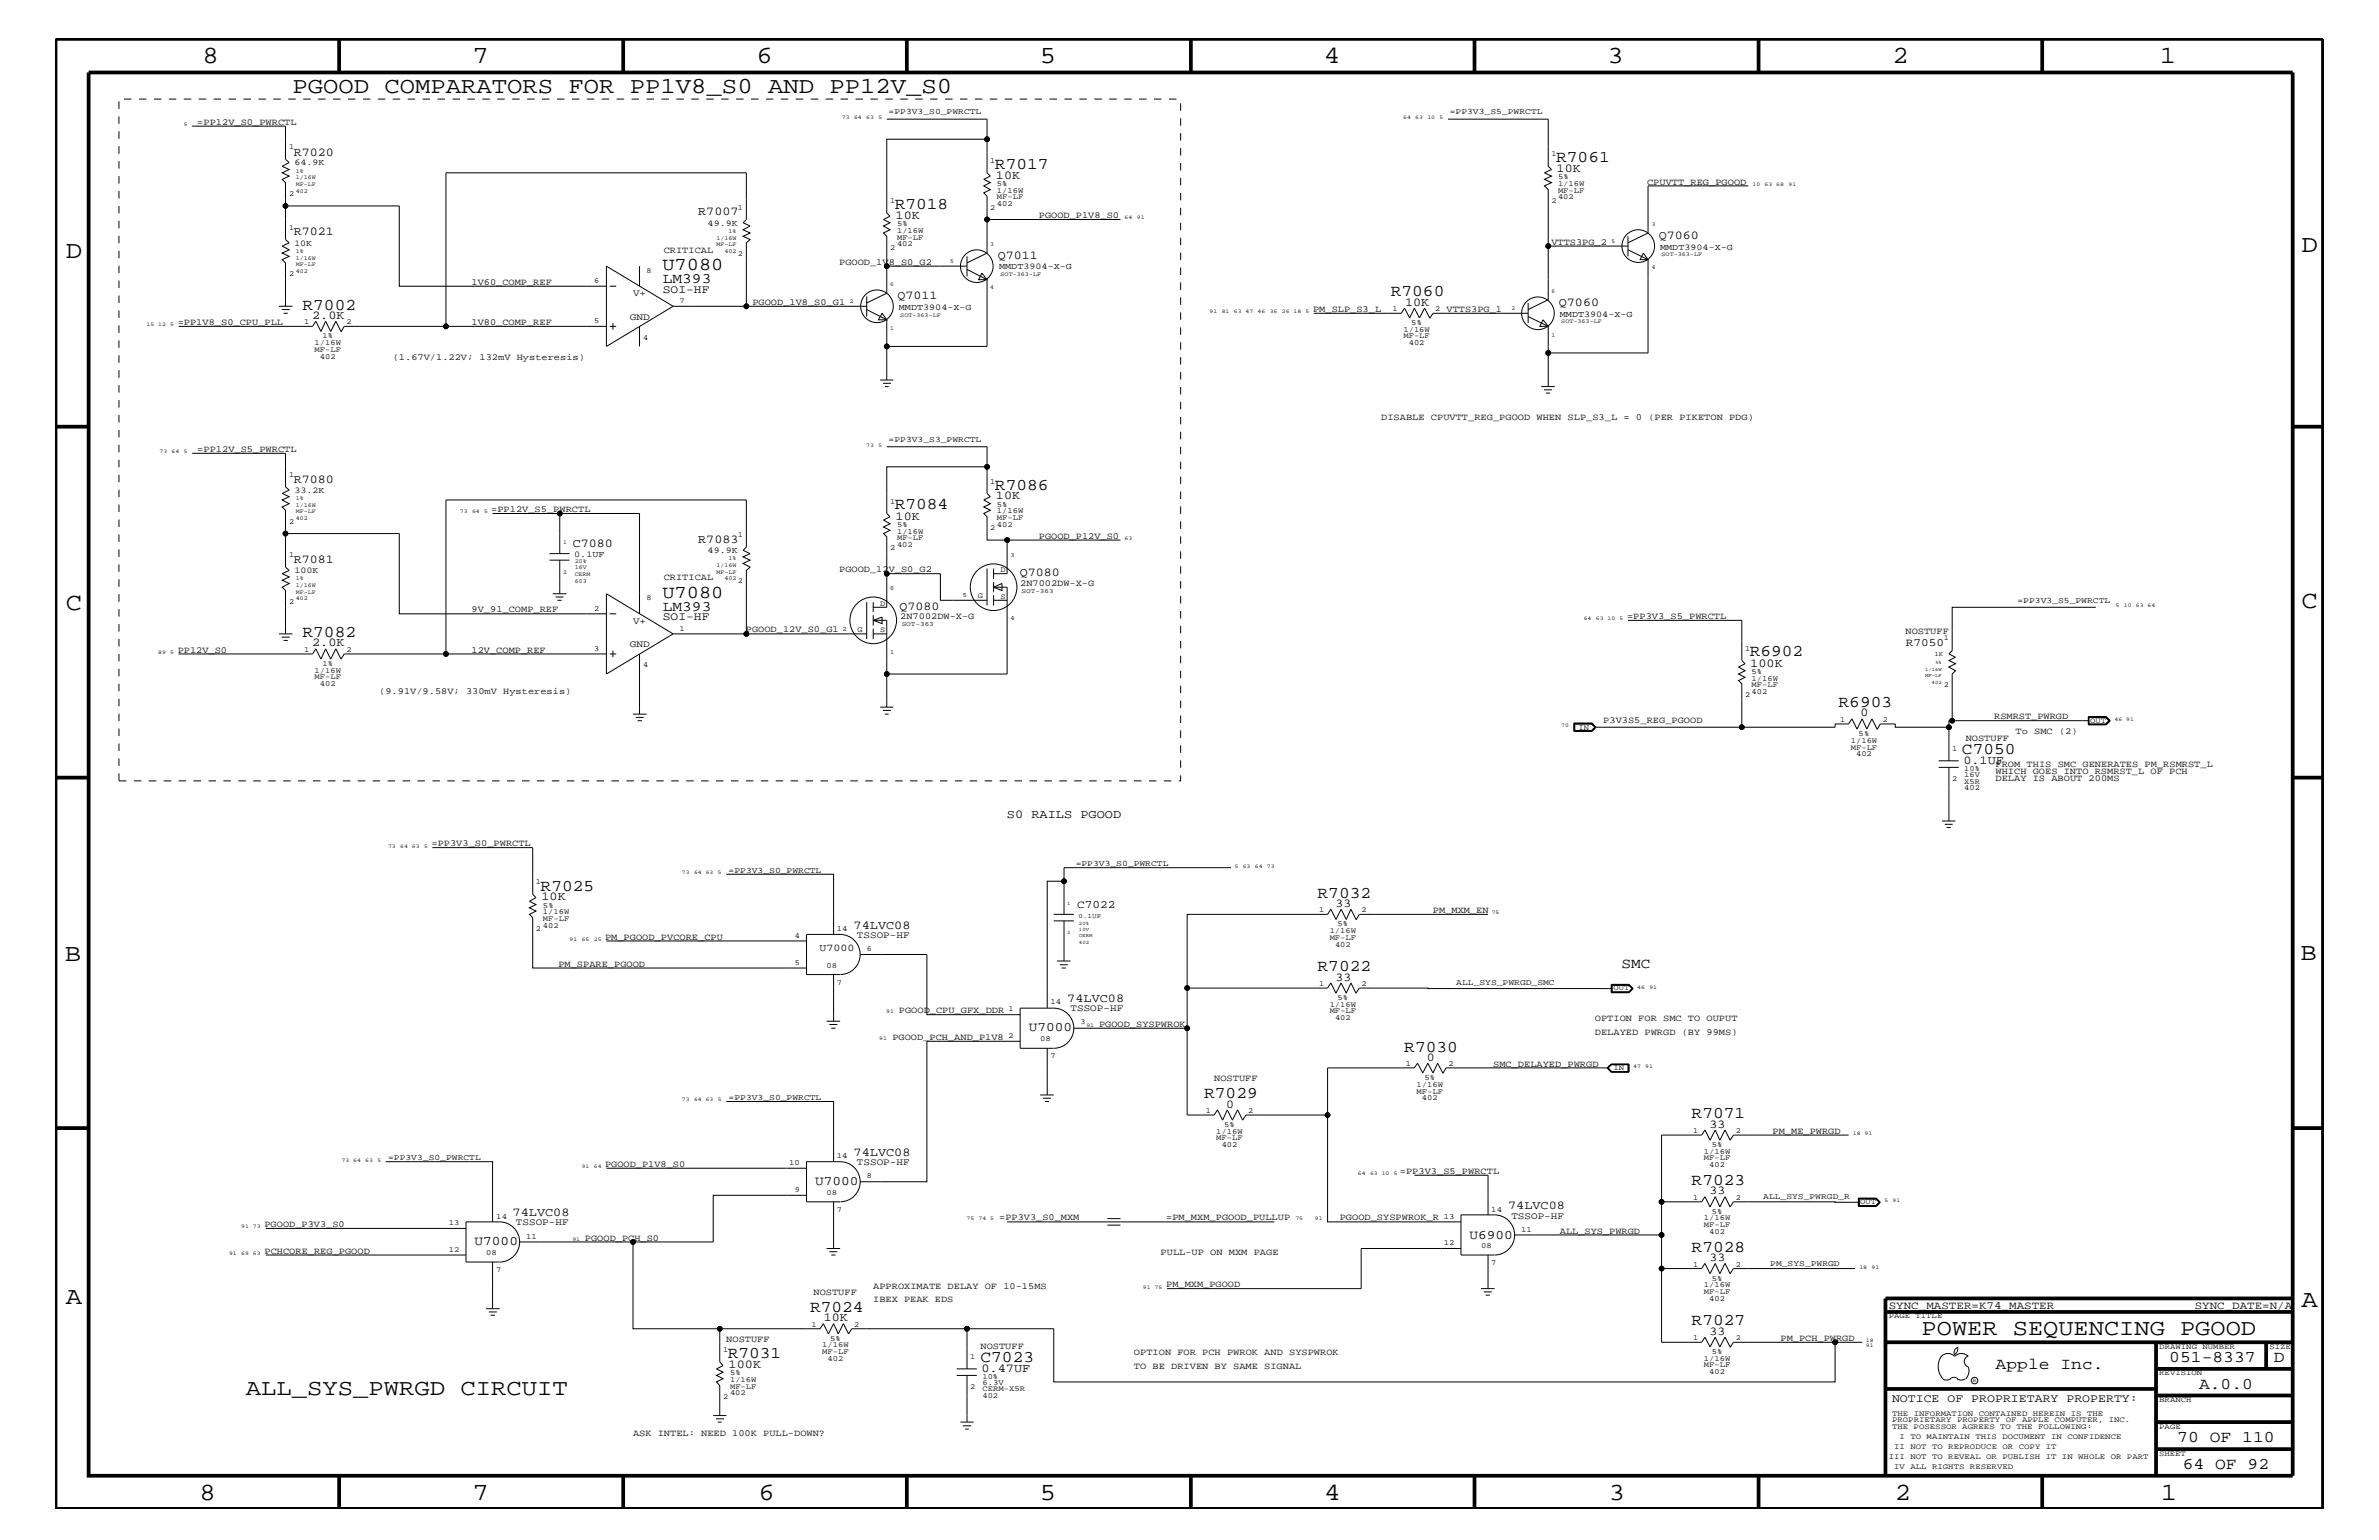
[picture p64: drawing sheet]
<svg xmlns="http://www.w3.org/2000/svg" width="432mm" height="279mm" viewBox="0 0 432 279" stroke-linecap="round" stroke-linejoin="round" font-family="sans-serif">
<defs><g id="words">
<g font-size="4.5">
<text x="36.7" y="11.5">8</text>
<text x="85.8" y="11.5">7</text>
<text x="137.3" y="11.5">6</text>
<text x="188.7" y="11.5">5</text>
<text x="240.3" y="11.5">4</text>
<text x="291.8" y="11.5">3</text>
<text x="343.5" y="11.5">2</text>
<text x="392" y="11.5">1</text>
<text x="11.9" y="46.8">D</text>
<text x="417.7" y="45.7">D</text>
<text x="11.9" y="110.6">C</text>
<text x="417.7" y="110.3">C</text>
<text x="11.8" y="174.3">B</text>
<text x="417.6" y="174.2">B</text>
<text x="11.9" y="236.7">A</text>
<text x="417.7" y="237.1">A</text>
<text x="36.2" y="272.1">8</text>
<text x="85.8" y="272.1">7</text>
<text x="137.7" y="272.1">6</text>
<text x="188.7" y="272.1">5</text>
<text x="240.4" y="272.1">4</text>
<text x="292" y="272.1">3</text>
<text x="343.9" y="272.1">2</text>
<text x="392.2" y="272.1">1</text>
</g>
<g font-size="4.1">
<text x="53.1" y="16.8">PGOOD COMPARATORS FOR PP1V8_S0 AND PP12V_S0</text>
<text x="348.8" y="242.3">POWER SEQUENCING PGOOD</text>
<text x="44.6" y="253.2">ALL_SYS_PWRGD CIRCUIT</text>
</g>
<g font-size="3.3">
<text x="120.2" y="49.1">U7080</text>
<text x="120.2" y="108.5">U7080</text>
</g>
<g font-size="3">
<text x="282.4" y="29.4">R7061</text>
<text x="180.6" y="30.6">R7017</text>
<text x="162.4" y="37.9">R7018</text>
<text x="252.4" y="53.8">R7060</text>
<text x="54.9" y="56.2">R7002</text>
<text x="180.6" y="88.8">R7086</text>
<text x="162.4" y="92.4">R7084</text>
<text x="54.9" y="115.6">R7082</text>
<text x="317.6" y="119.1">R6902</text>
<text x="333.7" y="128.3">R6903</text>
<text x="356.1" y="136.8">C7050</text>
<text x="98.1" y="161.6">R7025</text>
<text x="239.1" y="162.8">R7032</text>
<text x="239.1" y="176.2">R7022</text>
<text x="254.9" y="190.8">R7030</text>
<text x="218.6" y="199.2">R7029</text>
<text x="307" y="202.9">R7071</text>
<text x="307" y="215">R7023</text>
<text x="307" y="227.1">R7028</text>
<text x="147" y="238">R7024</text>
<text x="307" y="240.5">R7027</text>
<text x="132.1" y="246.4">R7031</text>
<text x="178" y="247.1">C7023</text>
<text x="362.2" y="248.4">Apple Inc.</text>
<text x="393.7" y="247.1">051-8337</text>
<text x="399.2" y="252">A.0.0</text>
<text x="412.7" y="247.1">D</text>
<text x="395.2" y="261.6">70 OF 110</text>
<text x="396.2" y="266.6">64 OF 92</text>
</g>
<g font-size="2.6">
<text x="120.3" y="51.3">LM393</text>
<text x="120.3" y="110.8">LM393</text>
<text x="294.3" y="175.6">SMC</text>
</g>
<g font-size="2.4">
<text x="186.7" y="187.1">U7000</text>
<text x="148" y="215">U7000</text>
<text x="86.1" y="225.9">U7000</text>
<text x="266.7" y="224.7">U6900</text>
</g>
<g font-size="2.2">
<text x="53.3" y="28.2">R7020</text>
<text x="180.8" y="32.5">10K</text>
<text x="282.5" y="31.2">10K</text>
<text x="126.7" y="39.1">R7007</text>
<text x="162.6" y="39.7">10K</text>
<text x="53.3" y="42.7">R7021</text>
<text x="181.1" y="47">Q7011</text>
<text x="301.1" y="43.4">Q7060</text>
<text x="56.6" y="57.9">2.0K</text>
<text x="162.9" y="54.2">Q7011</text>
<text x="255" y="55.5">10K</text>
<text x="283" y="55.5">Q7060</text>
<text x="53.3" y="87.6">R7080</text>
<text x="162.6" y="94.3">10K</text>
<text x="180.8" y="90.6">10K</text>
<text x="104" y="99.3">C7080</text>
<text x="126.7" y="98.5">R7083</text>
<text x="53.3" y="102.1">R7081</text>
<text x="185.1" y="104.6">Q7080</text>
<text x="163.2" y="110.6">Q7080</text>
<text x="56.6" y="117.3">2.0K</text>
<text x="317.7" y="120.9">100K</text>
<text x="337.7" y="130">0</text>
<text x="356.4" y="138.6">0.1UF</text>
<text x="182.8" y="148.4">S0 RAILS PGOOD</text>
<text x="98.3" y="163.4">10K</text>
<text x="242.4" y="164.5">33</text>
<text x="154.9" y="168.5">74LVC08</text>
<text x="242.4" y="177.9">33</text>
<text x="193.7" y="181.8">74LVC08</text>
<text x="259" y="192.5">0</text>
<text x="222.5" y="200.9">0</text>
<text x="154.9" y="209.7">74LVC08</text>
<text x="310.3" y="204.6">33</text>
<text x="93" y="220.6">74LVC08</text>
<text x="273.7" y="219.4">74LVC08</text>
<text x="310.3" y="216.7">33</text>
<text x="310.3" y="228.8">33</text>
<text x="149.5" y="239.7">10K</text>
<text x="310.3" y="242.2">33</text>
<text x="132.2" y="248.2">100K</text>
<text x="178.1" y="248.9">0.47UF</text>
</g>
<g font-size="2.1">
<text x="120.3" y="53.2">SOI-HF</text>
<text x="120.3" y="112.6">SOI-HF</text>
<text x="343.4" y="254.4">NOTICE OF PROPRIETARY PROPERTY:</text>
</g>
<g font-size="2">
<text x="345.9" y="117.3">R7050</text>
<text x="195.5" y="164.7">C7022</text>
<text x="342.8" y="237.4">SYNC_MASTER=K74_MASTER</text>
<text x="398.4" y="237.4">SYNC_DATE=N/A</text>
</g>
<text font-size="1.9" x="148.7" y="172.6">U7000</text>
<g font-size="1.8">
<text x="114.9" y="53.8">V+</text>
<text x="114.3" y="58">GND</text>
<text x="114.9" y="113.1">V+</text>
<text x="114.3" y="117.4">GND</text>
<text x="155.5" y="170.1">TSSOP-HF</text>
<text x="194.3" y="183.5">TSSOP-HF</text>
<text x="155.5" y="211.4">TSSOP-HF</text>
<text x="274.3" y="221.1">TSSOP-HF</text>
<text x="93.6" y="222.3">TSSOP-HF</text>
</g>
<g font-size="1.7">
<text x="35.8" y="22.6">=PP12V_S0_PWRCTL</text>
<text x="299" y="33.6">CPUVTT_REG_PGOOD</text>
<text x="188.6" y="39.6">PGOOD_P1V8_S0</text>
<text x="120.5" y="45.9">CRITICAL</text>
<text x="281.6" y="44.4">VTTS3PG_2</text>
<text x="85.6" y="51.7">1V60_COMP_REF</text>
<text x="152.3" y="48">PGOOD_1V8_S0_G2</text>
<text x="32.3" y="59">=PP1V8_S0_CPU_PLL</text>
<text x="85.6" y="59">1V80_COMP_REF</text>
<text x="136.6" y="55.3">PGOOD_1V8_S0_G1</text>
<text x="238.3" y="56.6">PM_SLP_S3_L</text>
<text x="262.6" y="56.6">VTTS3PG_1</text>
<text x="71.3" y="65.3">(1.67V/1.22V; 132mV Hysteresis)</text>
<text x="250.7" y="76.2">DISABLE CPUVTT_REG_PGOOD WHEN SLP_S3_L = 0 (PER PIKETON PDG)</text>
<text x="35.8" y="82">=PP12V_S5_PWRCTL</text>
<text x="89.2" y="92.9">=PP12V_S5_PWRCTL</text>
<text x="188.6" y="97.7">PGOOD_P12V_S0</text>
<text x="120.5" y="105.3">CRITICAL</text>
<text x="152.3" y="103.8">PGOOD_12V_S0_G2</text>
<text x="185.2" y="106.3">2N7002DW-X-G</text>
<text x="85.6" y="111.1">9V_91_COMP_REF</text>
<text x="163.4" y="112.3">2N7002DW-X-G</text>
<text x="295.3" y="112.3">=PP3V3_S5_PWRCTL</text>
<text x="32.3" y="118.4">PP12V_S0</text>
<text x="85.6" y="118.4">12V_COMP_REF</text>
<text x="135.4" y="114.8">PGOOD_12V_S0_G1</text>
<text x="345.9" y="115">NOSTUFF</text>
<text x="68.8" y="125.9">(9.91V/9.58V; 330mV Hysteresis)</text>
<text x="291" y="131.1">P3V3S5_REG_PGOOD</text>
<text x="361.9" y="130.5">RSMRST_PWRGD</text>
<text x="356.8" y="134.4">NOSTUFF</text>
<text x="365.8" y="133.2">To SMC (2)</text>
<text x="362.2" y="140.4">WHICH GOES INTO RSMRST_L OF PCH</text>
<text x="362.2" y="139.2">FROM THIS SMC GENERATES PM_RSMRST_L</text>
<text x="362.2" y="141.7">DELAY IS ABOUT 200MS</text>
<text x="78.3" y="153.5">=PP3V3_S0_PWRCTL</text>
<text x="260.1" y="165.6">PM_MXM_EN</text>
<text x="109.8" y="170.5">PM_PGOOD_PVCORE_CPU</text>
<text x="101.3" y="175.4">PM_SPARE_PGOOD</text>
<text x="163.2" y="183.8">PGOOD_CPU_GFX_DDR</text>
<text x="289.5" y="185.3">OPTION FOR SMC TO OUPUT</text>
<text x="162" y="188.7">PGOOD_PCH_AND_P1V8</text>
<text x="199.5" y="186.3">PGOOD_SYSPWROK</text>
<text x="289.5" y="187.7">DELAYED PWRGD (BY 99MS)</text>
<text x="220.4" y="196.2">NOSTUFF</text>
<text x="271" y="193.6">SMC_DELAYED_PWRGD</text>
<text x="321.7" y="205.7">PM_ME_PWRGD</text>
<text x="109.8" y="211.7">PGOOD_P1V8_S0</text>
<text x="254.1" y="213">=PP3V3_S5_PWRCTL</text>
<text x="181.4" y="221.4">=PP3V3_S0_MXM</text>
<text x="211.7" y="221.4">=PM_MXM_PGOOD_PULLUP</text>
<text x="243.2" y="221.4">PGOOD_SYSPWROK_R</text>
<text x="48" y="222.6">PGOOD_P3V3_S0</text>
<text x="48" y="227.5">PCHCORE_REG_PGOOD</text>
<text x="106.2" y="225.1">PGOOD_PCH_S0</text>
<text x="210.7" y="227.7">PULL-UP ON MXM PAGE</text>
<text x="283.1" y="223.9">ALL_SYS_PWRGD</text>
<text x="158.5" y="233.8">APPROXIMATE DELAY OF 10-15MS</text>
<text x="211.7" y="233.5">PM_MXM_PGOOD</text>
<text x="147.7" y="235">NOSTUFF</text>
<text x="158.5" y="236.2">IBEX PEAK EDS</text>
<text x="131.8" y="243.5">NOSTUFF</text>
<text x="178" y="244.7">NOSTUFF</text>
<text x="205.8" y="245.9">OPTION FOR PCH PWROK AND SYSPWROK</text>
<text x="323.2" y="243.3">PM_PCH_PWRGD</text>
<text x="205.8" y="248.4">TO BE DRIVEN BY SAME SIGNAL</text>
<text x="114.9" y="260.5">ASK INTEL: NEED 100K PULL-DOWN?</text>
</g>
<g font-size="1.6">
<text x="53.4" y="30">64.9K</text>
<text x="128.4" y="40.9">49.9K</text>
<text x="53.4" y="44.6">10K</text>
<text x="301.3" y="45.3">MMDT3904-X-G</text>
<text x="181.4" y="48.9">MMDT3904-X-G</text>
<text x="163.2" y="56.2">MMDT3904-X-G</text>
<text x="283.1" y="57.4">MMDT3904-X-G</text>
<text x="53.4" y="89.4">33.2K</text>
<text x="104.2" y="101">0.1UF</text>
<text x="128.4" y="100.4">49.9K</text>
<text x="53.4" y="104">100K</text>
</g>
<g font-size="1.5">
<text x="161.3" y="20.8">=PP3V3_S0_PWRCTL</text>
<text x="263.1" y="20.8">=PP3V3_S5_PWRCTL</text>
<text x="161.3" y="80.2">=PP3V3_S3_PWRCTL</text>
<text x="366.2" y="109.3">=PP3V3_S5_PWRCTL</text>
<text x="132.2" y="158.4">=PP3V3_S0_PWRCTL</text>
<text x="195.2" y="157.2">=PP3V3_S0_PWRCTL</text>
<text x="264.3" y="178.8">ALL_SYS_PWRGD_SMC</text>
<text x="132.2" y="199.6">=PP3V3_S0_PWRCTL</text>
<text x="70.4" y="210.5">=PP3V3_S0_PWRCTL</text>
<text x="320" y="217.5">ALL_SYS_PWRGD_R</text>
<text x="321.3" y="229.7">PM_SYS_PWRGD</text>
</g>
<g font-size="1.4">
<text x="52.5" y="27.1">1</text>
<text x="179.7" y="29.5">1</text>
<text x="281.6" y="28.3">1</text>
<text x="52.5" y="35.6">2</text>
<text x="180.9" y="33.7">5%</text>
<text x="180.9" y="35">1/16W</text>
<text x="282.8" y="32.5">5%</text>
<text x="282.8" y="33.7">1/16W</text>
<text x="282.8" y="35">MF-LF</text>
<text x="52.5" y="41.7">1</text>
<text x="133.9" y="38">1</text>
<text x="161.5" y="36.8">1</text>
<text x="162.8" y="41">5%</text>
<text x="179.7" y="38">2</text>
<text x="180.9" y="36.2">MF-LF</text>
<text x="180.9" y="37.4">402</text>
<text x="281.6" y="36.8">2</text>
<text x="282.8" y="36.2">402</text>
<text x="133.9" y="46.5">2</text>
<text x="161.5" y="45.3">2</text>
<text x="162.8" y="42.3">1/16W</text>
<text x="162.8" y="43.5">MF-LF</text>
<text x="162.8" y="44.6">402</text>
<text x="52.5" y="50.2">2</text>
<text x="107.9" y="51.3">6</text>
<text x="117.3" y="49.6">8</text>
<text x="55.2" y="58.9">1</text>
<text x="62.9" y="58.9">2</text>
<text x="107.9" y="58.6">5</text>
<text x="123.4" y="55">7</text>
<text x="252.7" y="56.4">1</text>
<text x="256.2" y="59">5%</text>
<text x="260.5" y="56.4">2</text>
<text x="57.1" y="62.6">1/16W</text>
<text x="57.1" y="63.9">MF-LF</text>
<text x="58.1" y="65.1">402</text>
<text x="58.5" y="61.4">1%</text>
<text x="116.8" y="61.7">4</text>
<text x="254.7" y="60.2">1/16W</text>
<text x="254.7" y="61.4">MF-LF</text>
<text x="255.7" y="62.6">402</text>
<text x="52.5" y="86.5">1</text>
<text x="179.7" y="87.7">1</text>
<text x="52.5" y="95">2</text>
<text x="161.5" y="91.4">1</text>
<text x="162.8" y="95.6">5%</text>
<text x="180.9" y="92">5%</text>
<text x="180.9" y="94.3">MF-LF</text>
<text x="180.9" y="93.2">1/16W</text>
<text x="180.9" y="95.6">402</text>
<text x="52.5" y="101">1</text>
<text x="133.9" y="97.4">1</text>
<text x="161.5" y="99.9">2</text>
<text x="162.8" y="96.8">1/16W</text>
<text x="162.8" y="98">MF-LF</text>
<text x="162.8" y="99.3">402</text>
<text x="179.7" y="96.2">2</text>
<text x="133.9" y="105.9">2</text>
<text x="181.6" y="103.8">D</text>
<text x="52.5" y="109.5">2</text>
<text x="107.9" y="110.8">2</text>
<text x="117.3" y="108.9">8</text>
<text x="159.8" y="109.9">D</text>
<text x="177.5" y="108.6">G</text>
<text x="181.6" y="108.7">S</text>
<text x="55.2" y="118.2">1</text>
<text x="62.9" y="118.2">2</text>
<text x="107.9" y="118.1">3</text>
<text x="123.4" y="114.4">1</text>
<text x="155.6" y="114.7">G</text>
<text x="159.8" y="114.8">S</text>
<text x="316.7" y="118.1">1</text>
<text x="352.8" y="116.2">1</text>
<text x="57.1" y="122">1/16W</text>
<text x="57.1" y="123.2">MF-LF</text>
<text x="58.1" y="124.4">402</text>
<text x="58.5" y="120.8">1%</text>
<text x="116.8" y="121">4</text>
<text x="317.9" y="122.3">5%</text>
<text x="317.9" y="125.9">402</text>
<text x="317.9" y="123.5">1/16W</text>
<text x="317.9" y="124.7">MF-LF</text>
<text x="352.8" y="124.7">2</text>
<text x="316.7" y="126.5">2</text>
<text x="334" y="131">1</text>
<text x="341.7" y="131">2</text>
<text x="379.4" y="131.1">OUT</text>
<text x="286.5" y="132.4">IN</text>
<text x="335.9" y="134.7">1/16W</text>
<text x="335.9" y="136">MF-LF</text>
<text x="336.9" y="137.2">402</text>
<text x="337.4" y="133.5">5%</text>
<text x="354.3" y="136.2">1</text>
<text x="354.3" y="141.7">2</text>
<text x="356.5" y="139.8">10%</text>
<text x="356.5" y="142.2">X5R</text>
<text x="356.5" y="143.4">402</text>
<text x="356.5" y="140.9">16V</text>
<text x="97.3" y="160.5">1</text>
<text x="98.6" y="164.7">5%</text>
<text x="98.6" y="165.9">1/16W</text>
<text x="98.6" y="167.1">MF-LF</text>
<text x="239.4" y="165.6">1</text>
<text x="247.1" y="165.6">2</text>
<text x="97.3" y="168.9">2</text>
<text x="98.6" y="168.3">402</text>
<text x="144.3" y="170.1">4</text>
<text x="151.9" y="168.9">14</text>
<text x="157.3" y="172.6">6</text>
<text x="241.3" y="169.3">1/16W</text>
<text x="241.3" y="170.5">MF-LF</text>
<text x="242.3" y="171.7">402</text>
<text x="242.8" y="168.1">5%</text>
<text x="144.3" y="175">5</text>
<text x="150" y="175.6">08</text>
<text x="151.9" y="178.7">7</text>
<text x="239.4" y="178.8">1</text>
<text x="247.1" y="178.8">2</text>
<text x="292.9" y="179.7">OUT</text>
<text x="183" y="183.5">1</text>
<text x="190.7" y="182.2">14</text>
<text x="196.1" y="185.9">3</text>
<text x="241.3" y="183.8">MF-LF</text>
<text x="241.3" y="182.7">1/16W</text>
<text x="242.3" y="185">402</text>
<text x="242.8" y="181.4">5%</text>
<text x="183" y="188.3">2</text>
<text x="188.8" y="188.9">08</text>
<text x="190.7" y="192">7</text>
<text x="255.2" y="193.4">1</text>
<text x="257.1" y="197.2">1/16W</text>
<text x="258.5" y="195.9">5%</text>
<text x="262.9" y="193.4">2</text>
<text x="292.9" y="194.2">IN</text>
<text x="218.9" y="201.9">1</text>
<text x="226.6" y="201.9">2</text>
<text x="257.1" y="198.4">MF-LF</text>
<text x="258.1" y="199.6">402</text>
<text x="220.8" y="205.7">1/16W</text>
<text x="220.8" y="206.9">MF-LF</text>
<text x="221.7" y="208.1">402</text>
<text x="222.2" y="204.4">5%</text>
<text x="307.3" y="205.5">1</text>
<text x="309.2" y="209.3">1/16W</text>
<text x="310.7" y="208.1">5%</text>
<text x="315" y="205.5">2</text>
<text x="143.3" y="211.4">10</text>
<text x="151.9" y="210.2">14</text>
<text x="157.3" y="213.8">8</text>
<text x="309.2" y="210.5">MF-LF</text>
<text x="310.2" y="211.7">402</text>
<text x="90.1" y="221.1">14</text>
<text x="144.3" y="216.2">9</text>
<text x="150" y="216.9">08</text>
<text x="151.9" y="219.8">7</text>
<text x="262" y="221.1">13</text>
<text x="270.7" y="219.8">14</text>
<text x="307.3" y="217.7">1</text>
<text x="309.2" y="221.4">1/16W</text>
<text x="310.7" y="220.2">5%</text>
<text x="315" y="217.7">2</text>
<text x="337.7" y="218.5">OUT</text>
<text x="81.4" y="227.1">12</text>
<text x="81.4" y="222.3">13</text>
<text x="88.2" y="227.7">08</text>
<text x="95.5" y="224.7">11</text>
<text x="262" y="225.9">12</text>
<text x="268.8" y="226.5">08</text>
<text x="276.1" y="223.5">11</text>
<text x="309.2" y="222.6">MF-LF</text>
<text x="310.2" y="223.9">402</text>
<text x="90.1" y="230.7">7</text>
<text x="270.7" y="229.6">7</text>
<text x="307.3" y="229.8">1</text>
<text x="309.2" y="233.5">1/16W</text>
<text x="310.7" y="232.4">5%</text>
<text x="315" y="229.8">2</text>
<text x="309.2" y="234.7">MF-LF</text>
<text x="310.2" y="236">402</text>
<text x="342.8" y="239.2">PAGE TITLE</text>
<text x="131.2" y="245.3">1</text>
<text x="147.3" y="240.7">1</text>
<text x="149.2" y="244.5">1/16W</text>
<text x="149.2" y="245.6">MF-LF</text>
<text x="150.7" y="243.3">5%</text>
<text x="155" y="240.7">2</text>
<text x="307.3" y="243.1">1</text>
<text x="310.7" y="245.6">5%</text>
<text x="315" y="243.1">2</text>
<text x="391.9" y="244.7">DRAWING NUMBER</text>
<text x="411.9" y="244.7">SIZE</text>
<text x="132.5" y="249.5">5%</text>
<text x="132.5" y="252">MF-LF</text>
<text x="132.5" y="250.7">1/16W</text>
<text x="150.2" y="246.9">402</text>
<text x="176.1" y="252">2</text>
<text x="176.1" y="246.5">1</text>
<text x="178.3" y="250.1">10%</text>
<text x="178.3" y="251.2">6.3V</text>
<text x="309.2" y="246.9">1/16W</text>
<text x="309.2" y="248.1">MF-LF</text>
<text x="310.2" y="249.3">402</text>
<text x="391.9" y="249.5">REVISION</text>
<text x="131.2" y="253.8">2</text>
<text x="132.5" y="253.2">402</text>
<text x="178.3" y="253.7">402</text>
<text x="178.3" y="252.4">CERM-X5R</text>
<text x="343.4" y="256.8">THE INFORMATION CONTAINED HEREIN IS THE</text>
<text x="391.9" y="254.4">BRANCH</text>
<text x="343.4" y="259.3">THE POSESSOR AGREES TO THE FOLLOWING:</text>
<text x="343.4" y="258">PROPRIETARY PROPERTY OF APPLE COMPUTER, INC.</text>
<text x="343.8" y="262.9">II NOT TO REPRODUCE OR COPY IT</text>
<text x="344.8" y="261.1">I TO MAINTAIN THIS DOCUMENT IN CONFIDENCE</text>
<text x="391.9" y="259.3">PAGE</text>
<text x="342.8" y="264.7">III NOT TO REVEAL OR PUBLISH IT IN WHOLE OR PART</text>
<text x="343.8" y="266.6">IV ALL RIGHTS RESERVED</text>
<text x="391.9" y="264.1">SHEET</text>
</g>
<g font-size="1.2">
<text x="183.4" y="101">3</text>
<text x="161.5" y="107.1">6</text>
<text x="185.4" y="107.6">SOT-363</text>
<text x="163.7" y="113.7">SOT-363</text>
<text x="174.8" y="108.3">5</text>
<text x="183.4" y="112.6">4</text>
<text x="152.9" y="114.4">2</text>
<text x="161.5" y="118.6">1</text>
<text x="351.1" y="119.1">1K</text>
<text x="195.7" y="166.5">0.1UF</text>
</g>
<g font-size="1.1">
<text x="53.7" y="31.4">1%</text>
<text x="53.7" y="35">402</text>
<text x="53.7" y="32.5">1/16W</text>
<text x="53.7" y="33.7">MF-LF</text>
<text x="299.8" y="41">3</text>
<text x="53.7" y="45.9">1%</text>
<text x="53.7" y="47.1">1/16W</text>
<text x="130" y="43.5">1/16W</text>
<text x="130" y="44.6">MF-LF</text>
<text x="131.5" y="45.9">402</text>
<text x="132.2" y="42.3">1%</text>
<text x="172.5" y="47.7">5</text>
<text x="179.7" y="44.6">3</text>
<text x="292.5" y="44.1">5</text>
<text x="301.6" y="46.5">SOT-363-LF</text>
<text x="53.7" y="49.6">402</text>
<text x="53.7" y="48.3">MF-LF</text>
<text x="161.5" y="51.9">6</text>
<text x="179.7" y="52.5">4</text>
<text x="181.6" y="50.2">SOT-363-LF</text>
<text x="281.6" y="53.2">6</text>
<text x="299.8" y="48.9">4</text>
<text x="154.3" y="55">2</text>
<text x="161.5" y="59.8">1</text>
<text x="163.4" y="57.4">SOT-363-LF</text>
<text x="274.3" y="56.2">2</text>
<text x="283.4" y="58.6">SOT-363-LF</text>
<text x="281.6" y="61.1">1</text>
<text x="53.7" y="90.7">1%</text>
<text x="53.7" y="92">1/16W</text>
<text x="53.7" y="93.2">MF-LF</text>
<text x="53.7" y="94.3">402</text>
<text x="102.2" y="98.7">1</text>
<text x="132.2" y="101.6">1%</text>
<text x="53.7" y="105.3">1%</text>
<text x="53.7" y="106.5">1/16W</text>
<text x="53.7" y="107.7">MF-LF</text>
<text x="102.2" y="104.1">2</text>
<text x="104.3" y="104.6">CERM</text>
<text x="104.3" y="105.8">603</text>
<text x="104.3" y="103.3">16V</text>
<text x="104.3" y="102.2">20%</text>
<text x="130" y="102.9">1/16W</text>
<text x="130" y="104.1">MF-LF</text>
<text x="131.5" y="105.3">402</text>
<text x="53.7" y="108.9">402</text>
</g>
<g font-size="1">
<text x="33.4" y="22.9">5</text>
<text x="152.8" y="21.6">73</text>
<text x="155" y="21.6">64</text>
<text x="157.2" y="21.6">63</text>
<text x="159.4" y="21.6">5</text>
<text x="254.7" y="21.6">64</text>
<text x="256.9" y="21.6">63</text>
<text x="259.1" y="21.6">10</text>
<text x="261.3" y="21.6">5</text>
<text x="318.1" y="33.7">10</text>
<text x="320.3" y="33.7">63 68</text>
<text x="324.6" y="33.7">91</text>
<text x="204.1" y="39.8">64</text>
<text x="206.3" y="39.8">91</text>
<text x="26.6" y="59.2">15 12</text>
<text x="30.9" y="59.2">5</text>
<text x="219.5" y="56.8">91</text>
<text x="221.7" y="56.8">81</text>
<text x="223.9" y="56.8">63 47</text>
<text x="228.3" y="56.8">46</text>
<text x="230.5" y="56.8">36</text>
<text x="232.7" y="56.8">26 18</text>
<text x="237" y="56.8">5</text>
<text x="29" y="82.2">73</text>
<text x="31.2" y="82.2">64</text>
<text x="33.4" y="82.2">5</text>
<text x="157.2" y="81.1">73</text>
<text x="159.4" y="81.1">5</text>
<text x="83.5" y="93.2">73</text>
<text x="85.7" y="93.2">64</text>
<text x="87.9" y="93.2">5</text>
<text x="204.1" y="98">63</text>
<text x="287.4" y="112.6">64</text>
<text x="289.6" y="112.6">63 10</text>
<text x="294" y="112.6">5</text>
<text x="384" y="110.2">5</text>
<text x="385.5" y="110.2">10</text>
<text x="387.7" y="110.2">63 64</text>
<text x="28.7" y="118.6">89</text>
<text x="30.9" y="118.6">5</text>
<text x="283.4" y="131.9">70</text>
<text x="383.8" y="130.8">46 91</text>
<text x="70.4" y="153.8">73</text>
<text x="72.6" y="153.8">64 63</text>
<text x="77" y="153.8">5</text>
<text x="123.8" y="158.6">73</text>
<text x="126" y="158.6">64 63</text>
<text x="130.3" y="158.6">5</text>
<text x="224.1" y="157.4">5</text>
<text x="225.6" y="157.4">63</text>
<text x="227.8" y="157.4">64</text>
<text x="230" y="157.4">73</text>
<text x="270.8" y="165.9">75</text>
<text x="103.4" y="170.7">91</text>
<text x="105.6" y="170.7">65</text>
<text x="107.8" y="170.7">25</text>
<text x="297.2" y="179.4">46</text>
<text x="299.4" y="179.4">91</text>
<text x="160.9" y="183.8">91</text>
<text x="159.6" y="188.7">91</text>
<text x="197.2" y="186.3">91</text>
<text x="296.4" y="193.7">47</text>
<text x="298.6" y="193.7">91</text>
<text x="123.8" y="199.8">73</text>
<text x="126" y="199.8">64 63</text>
<text x="130.3" y="199.8">5</text>
<text x="336.3" y="205.9">18 91</text>
<text x="62" y="210.8">73 64</text>
<text x="66.3" y="210.8">63</text>
<text x="68.5" y="210.8">5</text>
<text x="105.6" y="211.9">91</text>
<text x="107.8" y="211.9">64</text>
<text x="246.5" y="213.2">64</text>
<text x="248.7" y="213.2">63 10</text>
<text x="253" y="213.2">5</text>
<text x="175.4" y="221.4">75</text>
<text x="177.6" y="221.4">74 5</text>
<text x="235.1" y="221.4">75</text>
<text x="238.7" y="221.4">91</text>
<text x="342.1" y="218.1">5</text>
<text x="343.5" y="218.1">91</text>
<text x="41.6" y="227.7">91</text>
<text x="43.8" y="227.7">69 63</text>
<text x="43.8" y="222.9">91 73</text>
<text x="103.9" y="225.1">91</text>
<text x="207.4" y="233.8">91 75</text>
<text x="337.5" y="230.2">18</text>
<text x="339.7" y="230.2">91</text>
<text x="338.7" y="243.5">18</text>
<text x="338.7" y="244.4">91</text>
<text x="358.1" y="250.7">R</text>
</g>
<g font-size=".9">
<text x="349.4" y="121.7">1/16W</text>
<text x="349.4" y="122.9">MF-LF</text>
<text x="350.6" y="124.1">402</text>
<text x="351.3" y="120.4">5%</text>
<text x="193.7" y="164.1">1</text>
<text x="195.8" y="167.8">20%</text>
<text x="193.7" y="169.5">2</text>
<text x="195.8" y="171.2">402</text>
<text x="195.8" y="168.9">10V</text>
<text x="195.8" y="170">CERM</text>
</g>
</g></defs>
<g fill="none" stroke="#000" stroke-width=".18">
<path d="M34.9 22.9h16.9v6l.7 .6-1.3 .7 1.3 .6-1.3 .6 1.3 .5-1.3 .6 .6 .6v4.3h20.7v14.5h37.6M51.8 37.4v6.1l.7 .6-1.3 .5 1.3 .7-1.3 .6 1.3 .6-1.3 .6 .6 .6v7.9M161 21.6h18.2v3.7M179.2 39.8v6.1l-3.7 1.8M203.4 39.8h-24.2v-4.2l-.6-.6 1.1-.6-1.1-.7 1.1-.6-1.1-.6 1.1-.6-.5-.5v-6.1h-18.2v13.3l.5 .6-1.1 .6 1.1 .6-1.1 .6 1.1 .7-1.1 .6 .6 .6v5.4h14.5M262.8 21.6h18.2v8.6l.6 .6-1.3 .6 1.3 .5-1.3 .6 1.3 .6-1.3 .6 .7 .7v10.2h14.5M317.3 33.7h-18.2v8.6l-3.6 1.8M32.4 59.2h24.3l.6-.9 1 1.8 .8-1.8 .9 1.8 1-1.8 .9 1.8M50.6 55.6h2.5M51.1 56.2h1.5M51.5 56.8h.7M110.1 59.2h-47.6l-.6 1"/>
<path d="M110.7 59.2h1.1M110.7 51.9h1.1M111.3 58.6v1.2M116.1 48.3v3.6M116.1 59.2v3.7M122.2 55.6l-12.1-7.3v14.6l12.1-7.3h13.3M157.3 55.6h-21.8v-11.5l.6-.6-1.2-.6 1.2-.6-1.2-.6 1.2-.7-1.2-.6 .6-.6v-8.4h-54.6v27.8M157.3 53.8v3.6M160.1 56.8l.9 1.2h-1.6zM161 48.3v4.9l-3.7 1.8M175.5 48.9l3.7 1.8v12.2h-18.2v-4.9l-3.7-1.8M175.5 46.5v3.7"/>
<path d="M178.2 49.6l1 1.1h-1.6zM238.5 56.8h15.8l.6-.9 1 1.8 .8-1.8 .9 1.8 1-1.8 .9 1.8M277.4 56.8h-17.3l-.6 1M277.4 57.4l3.6 1.8v10.9M277.4 55v3.6M280.1 58l.9 1.2h-1.5zM281 44.6v9.8l-3.6 1.8M295.5 42.9v3.6M295.5 45.3l3.6 1.8v16.9h-18.1M298.3 45.9l.8 1.2h-1.4zM159.8 68.9h2.3M160.3 69.5h1.4"/>
<path d="M160.6 70.1h.7M161 62.9v6M279.7 70.1h2.5M280.2 70.7h1.5M280.6 71.3h.7M34.9 82.2h16.9v6.1l.7 .6-1.3 .6 1.3 .6-1.3 .6 1.3 .7-1.3 .6 .6 .6v10.3l.7 .6-1.3 .6 1.3 .6-1.3 .6 1.3 .6-1.3 .6 .6 .6v7.9M51.8 96.8h20.7v14.6h37.6M89.4 93.2h12.2v7.2M101.6 93.2h14.5v18.2M161 81.1h18.2v3.6M182.8 98v6.1h-2.5M203.4 98h-24.2v-4.2l-.6-.6 1.1-.6-1.1-.6 1.1-.6-1.1-.7 1.1-.6-.5-.6v-4.8h-18.2v8.5l.5 .6-1.1 .5 1.1 .7-1.1 .6 1.1 .6-1.1 .6 .6 .6v6.7h9.7v4.8h8.5"/>
<path d="M32.4 118.6h24.3l.6-.9 1 1.9 .8-1.9 .9 1.9 1-1.9 .9 1.9 .6-1h47.6M50.6 115h2.5M51.1 115.6h1.5M51.5 116.2h.7M99.7 101.6h3.7M99.7 100.4h3.7M100.3 107.7h2.5M100.8 108.3h1.5M101.2 108.9h.7M101.6 101.6v6.1M110.7 111.4h1.1M110.7 118.6h1.1"/>
<path d="M111.3 118.1v1.1M116.1 118.6v11M122.2 115l-12.1-7.3v14.6l12.1-7.3h35.1M135.5 115v-11.5l.6-.6-1.2-.7 1.2-.6-1.2-.6 1.2-.6-1.2-.5 .6-.6v-8.6h-54.6v27.9M157.3 109.2v6.7M158.5 112.6l1.6-.6v1.1zM158.5 115h2.5M158.5 109.2v1.8M158.5 111.6v1.9M158.5 114.1v1.8M161 104.1v6.1h-2.5M179.2 103.2v6.6"/>
<path d="M180.3 106.5l1.6-.6v1.2zM180.3 106.5h2.5v15.8h-21.8v-9.7h-2.5M180.3 108.9h2.5M180.3 103.2v1.8M180.3 105.6v1.8M180.3 108v1.8M295.5 112.6h20.6v7.2l.6 .6-1.1 .6 1.1 .7-1.1 .6 1.1 .6-1.1 .6 .5 .6v7.8h17v-.6h2.4l.6-.9 1 1.9 .9-1.9 .8 1.9 1-1.9 .9 1.9M380.4 110.2h-26.1v7.9l-.6 .5 1.2 .6-1.2 .6 1.2 .6-1.2 .6 1.2 .7-.6 .6v8.5M114.9 129.6h2.4M115.4 130.2h1.4M115.7 130.8h.8M159.8 128.3h2.3"/>
<path d="M160.3 128.9h1.4M160.6 129.6h.7M161 122.3v6M285.7 131.2h3.3l.6 .7-.6 .8h-3.3zM285.8 131.3h3.1M285.8 131.3v1.2h3.1l.6-.6M288.9 131.3l.7 .6-.7 .7h-3.1M288.9 131.3l.6 .6M289.5 131.9h26.6M289.6 131.9l-.7 .8M289.6 131.9l-.7-.6h-3.1v1.4M351.9 139.2h3.6"/>
<path d="M351.9 138h3.6M353.7 131.9v6.1M353.7 139.2v9.8M379.1 130h3.2l.7 .8-.7 .7h-3.2zM379.1 130.1h3.2l.6 .7-.6 .6h-3.2M379.1 130.8h-25.4v1.1h-9.7v-.6h-2.7l-.6 1.1M379.1 130.2h3.1l.6 .6-.6 .5h-3.1M379.1 130.1v1.3M382.2 130.1l.7 .7-.7 .6M78.5 153.8h18.2v8.4l.6 .6-1.2 .7 1.2 .6-1.2 .6 1.2 .6-1.2 .6 .6 .6v9.1h49.7M131.8 158.6h19.5v10.9M223.4 157.4h-30.3v2.5"/>
<path d="M352.5 149h2.4M353 149.5h1.4M353.3 150.1h.8M110.1 170.7h36.3M151.3 176.8v8.5M152.5 176.8a3.6 3.6 0 0 0 3.6-3.7 3.6 3.6 0 0 0-3.6-3.6h-6.1v7.3h6.1M156.1 173.2h12.1v10.9h17M191.3 167.1h3.6M191.3 165.9h3.6M191.9 174.4h2.4M192.4 175h1.4M192.7 175.6h.8"/>
<path d="M193.1 165.9v-6h-3v23M193.1 167.1v7.3M215.5 179.3h25.5l.6-1 .9 1.9 .9-1.9 .9 1.9 .9-1.9 .9 1.9 .6-.9 45.9 .1M215.5 179.3v23h4.9l.6-.9 .9 1.8 .9-1.8 .9 1.8 .9-1.8 1 1.8 .5-.9h14.9v-8.6h15.7l.6-.8 .9 1.8 1-1.8 .9 1.8 .8-1.8 1 1.8M246.1 166.8l-.9-1.8-.9 1.8-.9-1.8-.9 1.8-.9-1.8-.6 .9h-25.5v13.4M270.1 165.9h-23.4l-.6 1M292.4 178.6h3.3l.7 .8-.7 .7h-3.3zM292.5 178.7h3.2l.6 .7-.6 .6h-3.2zM292.6 178.8h3.1l.5 .6-.5 .5h-3.1zM131.8 199.8h19.5v11M150 185.3h2.5M150.5 185.9h1.5"/>
<path d="M150.9 186.5h.7M185.2 188.9h-17v25.5h-12.1M188.8 198.7h2.5M189.3 199.2h1.5M189.7 199.8h.7M190.1 190.2v8.5M191.3 190.2a3.6 3.6 0 0 0 3.6-3.7 3.6 3.6 0 0 0-3.6-3.6h-6.1v7.3h6.1M194.9 186.5h20.6M198 186.5v.1M291.8 193.7h-29.3l-.6 1.1M291.8 193.7l.7 .7M292.4 193.2h3.2v1.2h-3.2l-.6-.7z"/>
<path d="M292.4 193.1h3.3v1.4h-3.3M292.4 193.1l-.7 .6 .7 .8M292.4 193.1l-.6 .6 .6 .8M292.5 193.2l-.7 .5M295.5 193.2v1.2M70 210.8h19.4v10.9M110.1 211.9h36.3M146.4 216.9h-16.9v8.4h-35.2M151.3 218v8.5M152.5 218a3.6 3.6 0 0 0 3.6-3.6 3.6 3.6 0 0 0-3.6-3.6h-6.1v7.2h6.1M241 202.3v19.4h24.2M256.7 213.2h13.4v7.2"/>
<path d="M335.5 205.9h-20.9l-.6 1-.9-1.9-.9 1.9-.9-1.9-.9 1.9-.9-1.9-.6 .9h-7.3v12.1M337.3 217.4h3.2l.8 .7-.8 .8h-3.2zM337.3 218.8h3.2M337.3 217.5h3.2M337.4 217.5v1.3M337.5 218.1l-22.9-.1-.6 1-.9-1.9-.9 1.9-.9-1.9-.9 1.9-.9-1.9-.6 .9h-7.3v6.1M337.5 217.5h2.9l.7 .6-.7 .6h-2.9zM340.5 217.5l.7 .6-.7 .7M340.5 217.5l.6 .6M341.1 218.1l-.6 .7M48.3 227.7h36.3M48.3 222.9h36.3"/>
<path d="M88.2 237.4h2.5M88.7 238h1.5M89.1 238.6h.7M89.4 229v8.4M90.7 229a3.6 3.6 0 0 0 3.6-3.7 3.6 3.6 0 0 0-3.6-3.6h-6.1v7.3h6.1M114.9 225.3v15.8h33.9l.6-1 1 1.9 .9-1.9 .8 1.9 1-1.9 .9 1.9 .6-.9h36.7v9.6h141.8v-7.2M150 226.5h2.5M150.5 227.1h1.5M150.9 227.7h.7M182.8 221.7h48.5M201 222.3h2.4M201 221.1h2.4"/>
<path d="M265.2 226.5h-18.1v7.3h-35.3M268.8 233.8h2.5M269.3 234.4h1.5M269.7 235h.7M270.1 227.7v6.1M271.3 227.7a3.6 3.6 0 0 0 3.6-3.7 3.6 3.6 0 0 0-3.6-3.6h-6.1v7.3h6.1M274.9 224.1h26.7v6.1h7.3l.6-1 .9 1.9 .9-1.9 .9 1.9 .9-1.9 .9 1.9 .6-.9h22.1M301.6 230.2v13.3h7.3l.6-.9 .9 1.8 .9-1.8 .9 1.8 .9-1.8 .9 1.8M129.5 256.8h2.3M130 257.4h1.4M130.3 258h.7M130.6 241.1v6l.6 .7-1.2 .6 1.2 .5-1.2 .6 1.2 .6-1.2 .6 .6 .7v5.4"/>
<path d="M173.7 249.5h3.6M173.7 248.4h3.6M174.3 258h2.4M174.8 258.7h1.5M175.2 259.3h.7M175.5 241.1v7.3M175.5 249.5v8.5M338 243.5h-23.4l-.6 1M352.3 246.1a1.69 1.69 0 0 1 2.5 0 1.72 1.72 0 0 1 2.4 0M352.4 246a3.2 3.2 0 0 0 .4 4.3l.8 .1 .4-.2M354 250.2l.7-.3 .7 .3M355.2 250.2l.7 .2 .7-.2"/>
<path d="M355.3 244.4v.3a1.18 1.18 0 0 1-.6 1.1M355.4 244.4a.99 .99 0 0 0-.6 1.4M357.2 246a1.04 1.04 0 0 0-.7 1 1.04 1.04 0 0 0 .7 1M357.3 248l.1 .7a2.11 2.11 0 0 1-.6 1.5"/>
<circle cx="51.8" cy="37.4" r=".42"/>
<circle cx="179.2" cy="39.8" r=".42"/>
<circle cx="179.2" cy="25.3" r=".42"/>
<circle cx="80.9" cy="59.2" r=".42"/>
<circle cx="135.5" cy="55.6" r=".42"/>
<circle cx="159.2" cy="55.6" r="2.96"/>
<circle cx="161" cy="48.3" r=".42"/>
<circle cx="177.3" cy="48.3" r="2.96"/>
<circle cx="279.1" cy="56.8" r="2.96"/>
<circle cx="281" cy="44.6" r=".42"/>
<circle cx="297.3" cy="44.6" r="2.96"/>
<circle cx="161" cy="62.9" r=".42"/>
<circle cx="281" cy="64" r=".42"/>
<circle cx="51.8" cy="96.8" r=".42"/>
<circle cx="101.6" cy="93.2" r=".42"/>
<circle cx="179.2" cy="84.7" r=".42"/>
<circle cx="182.8" cy="98" r=".42"/>
<circle cx="80.9" cy="118.6" r=".42"/>
<circle cx="135.5" cy="115" r=".42"/>
<circle cx="158.5" cy="112.6" r="4.2"/>
<circle cx="161" cy="104.1" r=".42"/>
<circle cx="180.3" cy="106.5" r="4.2"/>
<circle cx="161" cy="122.3" r=".42"/>
<circle cx="316.1" cy="131.9" r=".42"/>
<circle cx="353.7" cy="131.9" r=".42"/>
<circle cx="354.3" cy="130.8" r=".42"/>
<circle cx="193.1" cy="159.9" r=".42"/>
<circle cx="215.5" cy="179.3" r=".42"/>
<circle cx="215.5" cy="186.5" r=".42"/>
<circle cx="241" cy="202.3" r=".42"/>
<circle cx="301.6" cy="218" r=".42"/>
<circle cx="114.9" cy="225.3" r=".42"/>
<circle cx="301.6" cy="230.2" r=".42"/>
<circle cx="301.6" cy="224.1" r=".42"/>
<circle cx="130.6" cy="241.1" r=".42"/>
<circle cx="175.5" cy="241.1" r=".42"/>
<circle cx="333.1" cy="243.5" r=".42"/>
<circle cx="358.4" cy="250.5" r=".59"/>
</g>
<g fill="none" stroke="#000" stroke-width=".68" stroke-linecap="butt">
<path d="M10.1 7.1h411.5v266.7h-411.5zM16.1 13.2h400v254.5h-400zM61.6 7.1v6.1M113.1 7.1v6.1M164.6 7.1v6.1M216.2 7.1v6.1M267.6 7.1v6.1M319.2 7.1v6.1M370.7 7.1v6.1M10.1 77.4h6M416.1 77.4h5.5M10.1 141.1h6"/>
<path d="M416.1 141.1h5.5M10.1 204.7h6M416.1 204.7h5.5M342.2 238h73.9M416.1 235.6h-73.9v32.1M342.2 243.5h73.9M342.2 252h49.1M391.3 243.5v24.2M391.3 258h24.8M391.3 253.2h24.8M391.3 248.4h24.8M411.3 243.5v4.9"/>
<path d="M61.6 267.7v6.1M113.1 267.7v6.1M164.6 267.7v6.1M216.2 268v5.8M267.6 267.7v6.1M319.2 267.7v6.1M370.7 267.7v6.1M391.3 262.9h24.8"/>
</g>
<path d="M21.6 141.7h192.7v-123.7M21.6 141.7v-123.7h192.7" fill="none" stroke="#000" stroke-width=".18" stroke-dasharray="1.4 1.4" stroke-linecap="butt"/>
<g fill="#000">
<circle cx="51.8" cy="37.4" r=".42"/>
<circle cx="179.2" cy="39.8" r=".42"/>
<circle cx="179.2" cy="25.3" r=".42"/>
<circle cx="80.9" cy="59.2" r=".42"/>
<circle cx="135.5" cy="55.6" r=".42"/>
<circle cx="161" cy="48.3" r=".42"/>
<circle cx="281" cy="44.6" r=".42"/>
<circle cx="161" cy="62.9" r=".42"/>
<circle cx="281" cy="64" r=".42"/>
<circle cx="51.8" cy="96.8" r=".42"/>
<circle cx="101.6" cy="93.2" r=".42"/>
<circle cx="179.2" cy="84.7" r=".42"/>
<circle cx="182.8" cy="98" r=".42"/>
<circle cx="80.9" cy="118.6" r=".42"/>
<circle cx="135.5" cy="115" r=".42"/>
<circle cx="161" cy="104.1" r=".42"/>
<circle cx="161" cy="122.3" r=".42"/>
<circle cx="316.1" cy="131.9" r=".42"/>
<circle cx="353.7" cy="131.9" r=".42"/>
<circle cx="354.3" cy="130.8" r=".42"/>
<circle cx="193.1" cy="159.9" r=".42"/>
<circle cx="215.5" cy="179.3" r=".42"/>
<circle cx="215.5" cy="186.5" r=".42"/>
<circle cx="241" cy="202.3" r=".42"/>
<circle cx="301.6" cy="218" r=".42"/>
<circle cx="114.9" cy="225.3" r=".42"/>
<circle cx="301.6" cy="230.2" r=".42"/>
<circle cx="301.6" cy="224.1" r=".42"/>
<circle cx="130.6" cy="241.1" r=".42"/>
<circle cx="175.5" cy="241.1" r=".42"/>
<circle cx="333.1" cy="243.5" r=".42"/>
</g>
<use href="#words"/>
</svg>
